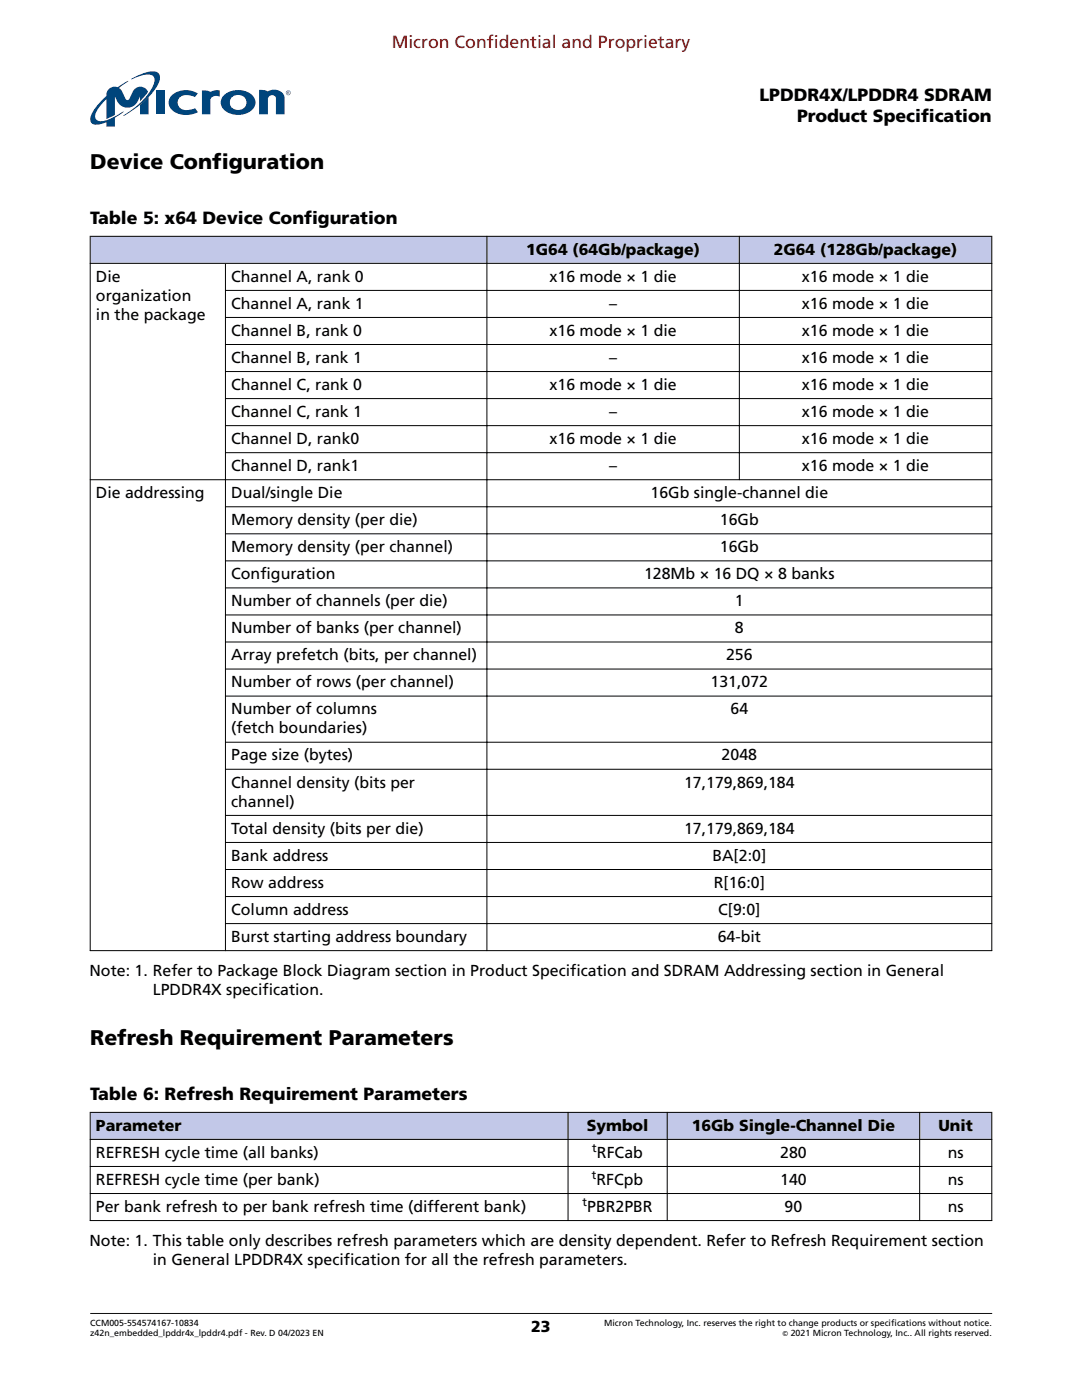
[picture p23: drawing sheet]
<svg xmlns="http://www.w3.org/2000/svg" width="216mm" height="279mm" viewBox="0 0 216 279" stroke-linecap="round" stroke-linejoin="round" font-family="sans-serif">
<defs><g id="words">
<g font-size="4.2">
<text x="18" y="33.8">Device Configuration</text>
<text x="18" y="208.7">Refresh Requirement Parameters</text>
</g>
<text font-size="3.5" fill="#f00" x="78.2" y="9.5">Micron Confidential and Proprietary</text>
<g font-size="3.5">
<text x="151.5" y="20.1">LPDDR4X/LPDDR4 SDRAM</text>
<text x="159" y="24.3">Product Specification</text>
<text x="18" y="44.6">Table 5: x64 Device Configuration</text>
<text x="18" y="219.4">Table 6: Refresh Requirement Parameters</text>
</g>
<g font-size="3.2">
<text x="105" y="50.8">1G64 (64Gb/package)</text>
<text x="154.4" y="50.8">2G64 (128Gb/package)</text>
<text x="19.1" y="56.2">Die</text>
<text x="46.1" y="56.2">Channel A, rank 0</text>
<text x="109.7" y="56.2">x16 mode × 1 die</text>
<text x="160" y="56.2">x16 mode × 1 die</text>
<text x="19.1" y="60">organization</text>
<text x="19.1" y="63.8">in the package</text>
<text x="46.1" y="61.6">Channel A, rank 1</text>
<text x="121.5" y="61.6">–</text>
<text x="160" y="61.6">x16 mode × 1 die</text>
<text x="46.1" y="67">Channel B, rank 0</text>
<text x="109.7" y="67">x16 mode × 1 die</text>
<text x="160" y="67">x16 mode × 1 die</text>
<text x="46.1" y="72.4">Channel B, rank 1</text>
<text x="46.1" y="77.8">Channel C, rank 0</text>
<text x="109.7" y="77.8">x16 mode × 1 die</text>
<text x="121.5" y="72.4">–</text>
<text x="160" y="72.4">x16 mode × 1 die</text>
<text x="160" y="77.8">x16 mode × 1 die</text>
<text x="46.1" y="83.2">Channel C, rank 1</text>
<text x="121.5" y="83.2">–</text>
<text x="160" y="83.2">x16 mode × 1 die</text>
<text x="46.1" y="88.6">Channel D, rank0</text>
<text x="109.7" y="88.6">x16 mode × 1 die</text>
<text x="160" y="88.6">x16 mode × 1 die</text>
<text x="46.1" y="94">Channel D, rank1</text>
<text x="121.5" y="94">–</text>
<text x="160" y="94">x16 mode × 1 die</text>
<text x="19.1" y="99.4">Die addressing</text>
<text x="46.1" y="99.4">Dual/single Die</text>
<text x="129.8" y="99.4">16Gb single-channel die</text>
<text x="46.1" y="104.8">Memory density (per die)</text>
<text x="143.6" y="104.8">16Gb</text>
<text x="46.1" y="110.2">Memory density (per channel)</text>
<text x="143.6" y="110.2">16Gb</text>
<text x="46.1" y="115.6">Configuration</text>
<text x="128.5" y="115.6">128Mb × 16 DQ × 8 banks</text>
<text x="46.1" y="121">Number of channels (per die)</text>
<text x="146.6" y="121">1</text>
<text x="46.1" y="126.4">Number of banks (per channel)</text>
<text x="46.1" y="131.8">Array prefetch (bits, per channel)</text>
<text x="144.9" y="131.8">256</text>
<text x="146.6" y="126.4">8</text>
<text x="46.1" y="137.2">Number of rows (per channel)</text>
<text x="141.8" y="137.2">131,072</text>
<text x="46.1" y="142.6">Number of columns</text>
<text x="145.8" y="142.6">64</text>
<text x="46.1" y="146.4">(fetch boundaries)</text>
<text x="46.1" y="151.8">Page size (bytes)</text>
<text x="144" y="151.8">2048</text>
<text x="46.1" y="157.2">Channel density (bits per</text>
<text x="46.1" y="161">channel)</text>
<text x="136.5" y="157.2">17,179,869,184</text>
<text x="46.1" y="166.4">Total density (bits per die)</text>
<text x="136.5" y="166.4">17,179,869,184</text>
<text x="46.1" y="171.8">Bank address</text>
<text x="142.1" y="171.8">BA[2:0]</text>
<text x="46.1" y="177.2">Row address</text>
<text x="142.4" y="177.2">R[16:0]</text>
<text x="46.1" y="182.6">Column address</text>
<text x="143.3" y="182.6">C[9:0]</text>
<text x="46.1" y="188">Burst starting address boundary</text>
<text x="143.2" y="188">64-bit</text>
<text x="17.9" y="194.8">Note: 1. Refer to Package Block Diagram section in Product Specification and SDRAM Addressing section in General</text>
<text x="30.5" y="198.6">LPDDR4X specification.</text>
<text x="19.1" y="225.7">Parameter</text>
<text x="117.1" y="225.7">Symbol</text>
<text x="138" y="225.7">16Gb Single-Channel Die</text>
<text x="187.3" y="225.7">Unit</text>
<text x="19.1" y="231">REFRESH cycle time (all banks)</text>
<text x="119.1" y="231">RFCab</text>
<text x="155.7" y="231">280</text>
<text x="189.1" y="231">ns</text>
<text x="19.1" y="236.4">REFRESH cycle time (per bank)</text>
<text x="119" y="236.4">RFCpb</text>
<text x="155.7" y="236.4">140</text>
<text x="189.1" y="236.4">ns</text>
<text x="19.1" y="241.8">Per bank refresh to per bank refresh time (different bank)</text>
<text x="117.2" y="241.8">PBR2PBR</text>
<text x="156.6" y="241.8">90</text>
<text x="189.1" y="241.8">ns</text>
<text x="17.9" y="248.6">Note: 1. This table only describes refresh parameters which are density dependent. Refer to Refresh Requirement section</text>
<text x="30.5" y="252.4">in General LPDDR4X specification for all the refresh parameters.</text>
<text x="106" y="265.9">23</text>
</g>
<g font-size="2.4">
<text x="118.2" y="230">t</text>
<text x="118.1" y="235.4">t</text>
<text x="116.3" y="240.8">t</text>
</g>
<g font-size="1.8">
<text x="18" y="264.6">CCM005-554574167-10834</text>
<text x="18" y="266.7">z42n_embedded_lpddr4x_lpddr4.pdf - Rev. D 04/2023 EN</text>
<text x="120.5" y="264.6">Micron Technology, Inc. reserves the right to change products or specifications without notice.</text>
<text x="157.8" y="266.7">2021 Micron Technology, Inc.. All rights reserved.</text>
</g>
<text font-size="1.5" x="156.1" y="266.6">©</text>
</g></defs>
<g fill="#c2c8e8">
<path d="M18.1 47.3h79v5.2h-79z" fill-rule="evenodd"/>
<path d="M97.2 47.3h50.2v5.2h-50.2z" fill-rule="evenodd"/>
<path d="M147.6 47.3h50.2v5.2h-50.2z" fill-rule="evenodd"/>
</g>
<g fill="none" stroke="#000" stroke-width=".2">
<path d="M17.9 47.2h180.1M17.9 52.6h180.1M18 47.1v142.7M44.9 58h153.1M45 52.6v137.2M97.2 47.1v142.7M147.5 47.1v48.7M197.9 47.1v142.7M44.9 63.4h153.1M44.9 68.8h153.1M44.9 74.2h153.1M44.9 79.5h153.1"/>
<path d="M17.9 95.7h180.1M44.9 84.9h153.1M44.9 90.3h153.1M44.9 101.1h153.1M44.9 106.5h153.1M44.9 111.9h153.1M44.9 117.3h153.1M44.9 122.7h153.1M44.9 128.1h153.1M44.9 133.5h153.1M44.9 138.9h153.1M44.9 148.1h153.1"/>
<path d="M44.9 153.5h153.1M44.9 162.7h153.1M44.9 168.1h153.1M44.9 173.5h153.1M44.9 178.9h153.1M17.9 189.7h180.1M44.9 184.3h153.1"/>
</g>
<g fill="#c2c8e8">
<path d="M18.1 222.1h95.2v5.2h-95.2z" fill-rule="evenodd"/>
<path d="M113.4 222.1h19.6v5.2h-19.6z" fill-rule="evenodd"/>
<path d="M133.2 222.1h50.2v5.2h-50.2z" fill-rule="evenodd"/>
<path d="M183.6 222.1h14.2v5.2h-14.2z" fill-rule="evenodd"/>
</g>
<path d="M17.9 222h180.1M17.9 227.4h180.1M17.9 232.8h180.1M17.9 238.2h180.1M18 221.9v21.8M113.3 221.9v21.8M133.1 221.9v21.8M183.5 221.9v21.8M197.9 221.9v21.8M17.9 243.6h180.1" fill="none" stroke="#000" stroke-width=".2"/>
<g fill="#00457c">
<path d="M34.4 18.9a4.5 4.5 0 0 1 5.1-.3l-.6 .8a2.82 2.82 0 0 0-3.2 .2 1.56 1.56 0 0 0 .1 1.8 1.56 1.56 0 0 0 1.7 .6l1.4-.4 .6 .8a4.6 4.6 0 0 1-5.5-.8 1.96 1.96 0 0 1 .4-2.7z"/>
<path d="M51.7 17.9l1.3 .1 .4 .3 .6-.3a2.36 2.36 0 0 1 2.7 1.1l.1 3.7h-1.7v-3.2a.83 .83 0 0 0-1-.6 .83 .83 0 0 0-.7 .9v2.9h-1.7z"/>
<path d="M31.1 18.1h1.7v4.7h-1.7z"/>
<path d="M40.3 18l1.2 .1 .5 .2 .9-.3h.9v1.3a1.34 1.34 0 0 0-1.8 .6v2.9h-1.7z"/>
<path d="M27.9 20.9l1.8-1.5v3.4h-1.8z"/>
<path d="M26.2 15.7a8.9 8.9 0 0 1 4.8-1.4 1.23 1.23 0 0 1 .8 1.8 13.6 13.6 0 0 1-4.7 5.5l-2.5 1.5 .4-.3a15.4 15.4 0 0 0 5.7-6 1.24 1.24 0 0 0 0-1.4 1.24 1.24 0 0 0-1.3-.5l-1.3 .2-1.8 .7z"/>
<path d="M21.7 17.8a2.13 2.13 0 0 1 1.8-.4l2.1-1.2-1.9 1.4 .6 .6 .9 1.7 .4 .1 .2-.3a3.2 3.2 0 0 1 1.5-2.2 1.51 1.51 0 0 1 2.2 .9l-1.6 1.8v-.9a2.73 2.73 0 0 1-2.5 2.2 2.29 2.29 0 0 1-2.1-1.4l-.4-.8v3.6l-1.7 .8v-3.9l-.7 .7a4.9 4.9 0 0 0-1.5 2.9 1.12 1.12 0 0 0 1.3 .8 17.5 17.5 0 0 0 4.4-1.9l-1.8 1.2v1.8h-1.7v-.9a3.6 3.6 0 0 1-2.7 .3 1.33 1.33 0 0 1-.3-1.8 10.9 10.9 0 0 1 3-3.7 1.73 1.73 0 0 1 .5-1.4z"/>
<path d="M46.4 19.3a1.64 1.64 0 0 1 2.1-.1 1.64 1.64 0 0 1 .4 2.1 1.65 1.65 0 0 1-2.2 .5 1.65 1.65 0 0 1-.6-2.2zM44.8 18.9a2.06 2.06 0 0 0 .6 3.5 4.3 4.3 0 0 0 5.2-.8 2.21 2.21 0 0 0-1.6-3.4 4.5 4.5 0 0 0-4.2 .7z"/>
<path d="M57 18.5a.5 .5 0 0 1 1 0 .5 .5 0 0 1-1 0zM57.1 18.5a.4 .4 0 0 0 .8 0 .4 .4 0 0 0-.8 0zM57.3 18.3h.4l-.1 .2 .1 .3-.2-.2-.2 .2zM57.4 18.3v.2h.2v-.2z"/>
</g>
<path d="M18 262.1h180" fill="none" stroke="#000" stroke-width=".2"/>
<use href="#words"/>
</svg>
